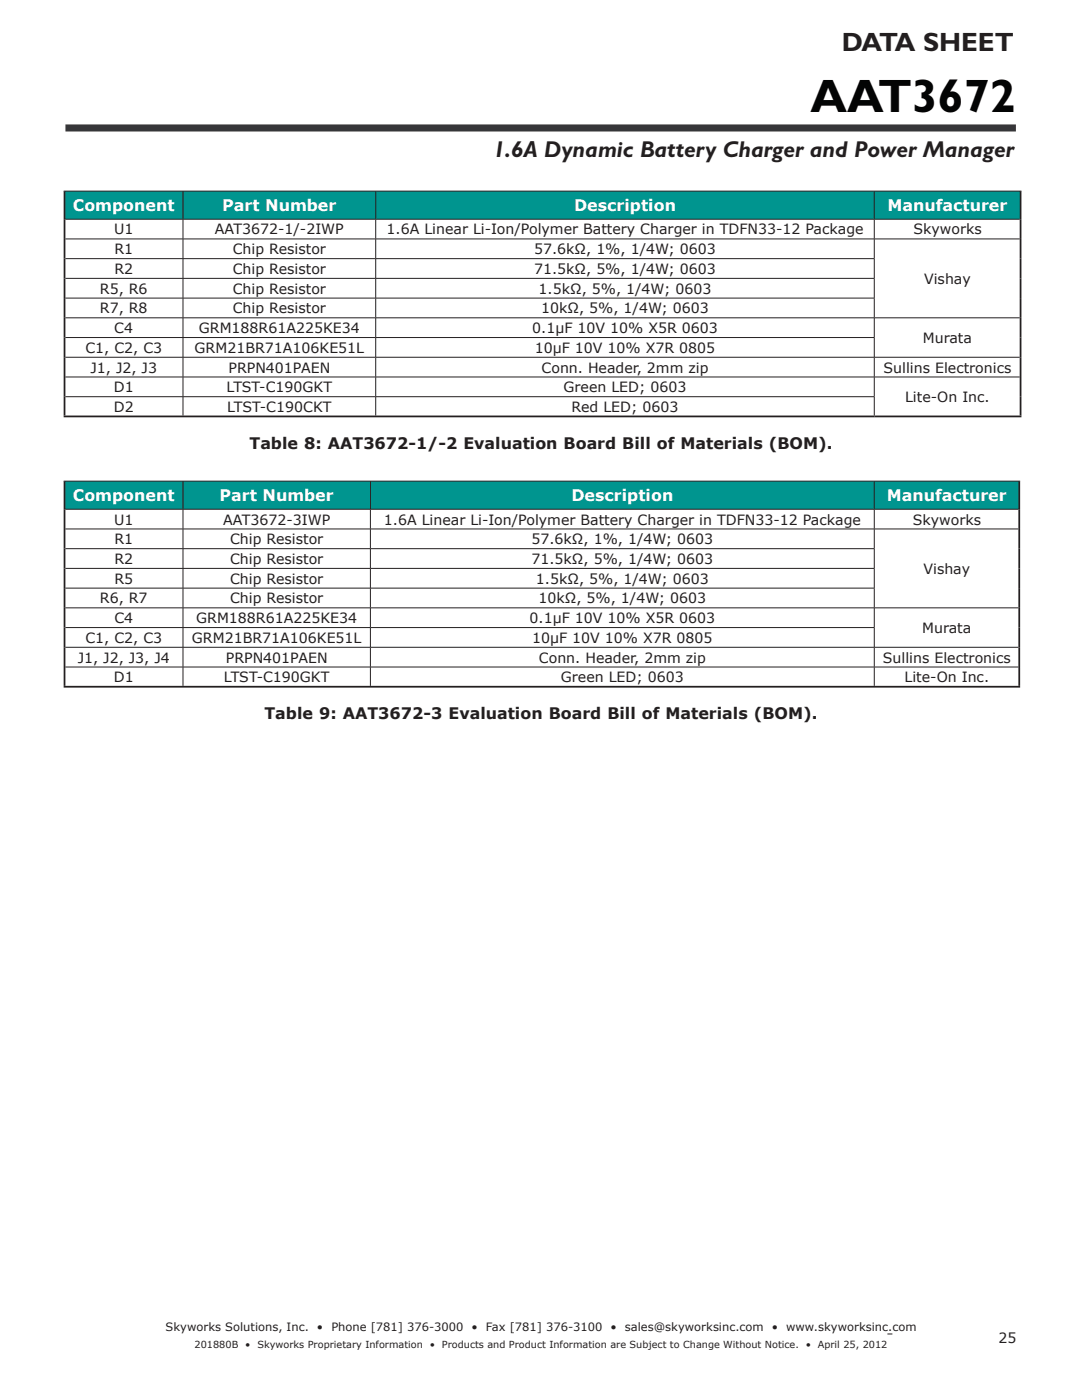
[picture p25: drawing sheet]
<svg xmlns="http://www.w3.org/2000/svg" width="216mm" height="279mm" viewBox="0 0 216 279" stroke-linecap="round" stroke-linejoin="round" font-family="sans-serif">
<defs><g id="words">
<text font-size="9.4" fill="#030404" x="161.7" y="22.3">AAT3672</text>
<text font-size="5.3" fill="#231f20" x="168" y="10.2">DATA SHEET</text>
<text font-size="4.6" fill="#231f20" x="98.4" y="31.3">1.6A Dynamic Battery Charger and Power Manager</text>
<g font-size="3.2" fill="#fff">
<text x="14.5" y="42.2">Component</text>
<text x="44.4" y="42.2">Part Number</text>
<text x="114.5" y="42.2">Description</text>
<text x="177.1" y="42.2">Manufacturer</text>
<text x="14.5" y="100">Component</text>
<text x="43.8" y="100">Part Number</text>
<text x="114" y="100">Description</text>
<text x="176.9" y="100">Manufacturer</text>
</g>
<g font-size="3.2" fill="#231f20">
<text x="49.8" y="89.6">Table 8: AAT3672-1/-2 Evaluation Board Bill of Materials (BOM).</text>
<text x="52.8" y="143.6">Table 9: AAT3672-3 Evaluation Board Bill of Materials (BOM).</text>
</g>
<g font-size="2.8" fill="#231f20">
<text x="22.8" y="46.8">U1</text>
<text x="42.9" y="46.8">AAT3672-1/-2IWP</text>
<text x="77.1" y="46.8">1.6A Linear Li-Ion/Polymer Battery Charger in TDFN33-12 Package</text>
<text x="182.3" y="46.8">Skyworks</text>
<text x="22.8" y="50.7">R1</text>
<text x="46.4" y="50.7">Chip Resistor</text>
<text x="106.6" y="50.7">57.6kΩ, 1%, 1/4W; 0603</text>
<text x="19.9" y="58.6">R5, R6</text>
<text x="22.8" y="54.7">R2</text>
<text x="46.4" y="54.7">Chip Resistor</text>
<text x="46.4" y="58.6">Chip Resistor</text>
<text x="106.6" y="54.7">71.5kΩ, 5%, 1/4W; 0603</text>
<text x="107.5" y="58.6">1.5kΩ, 5%, 1/4W; 0603</text>
<text x="184.4" y="56.6">Vishay</text>
<text x="19.9" y="62.5">R7, R8</text>
<text x="46.4" y="62.5">Chip Resistor</text>
<text x="108" y="62.5">10kΩ, 5%, 1/4W; 0603</text>
<text x="17" y="70.4">C1, C2, C3</text>
<text x="22.8" y="66.5">C4</text>
<text x="38.8" y="70.4">GRM21BR71A106KE51L</text>
<text x="39.7" y="66.5">GRM188R61A225KE34</text>
<text x="106.2" y="66.5">0.1μF 10V 10% X5R 0603</text>
<text x="106.7" y="70.4">10μF 10V 10% X7R 0805</text>
<text x="184.1" y="68.4">Murata</text>
<text x="18.1" y="74.3">J1, J2, J3</text>
<text x="45.6" y="74.3">PRPN401PAEN</text>
<text x="108.1" y="74.3">Conn. Header, 2mm zip</text>
<text x="176.3" y="74.3">Sullins Electronics</text>
<text x="22.7" y="82.2">D2</text>
<text x="22.7" y="78.3">D1</text>
<text x="45.2" y="78.3">LTST-C190GKT</text>
<text x="45.3" y="82.2">LTST-C190CKT</text>
<text x="112.5" y="78.3">Green LED; 0603</text>
<text x="114.1" y="82.2">Red LED; 0603</text>
<text x="180.6" y="80.2">Lite-On Inc.</text>
<text x="22.8" y="104.7">U1</text>
<text x="44.5" y="104.7">AAT3672-3IWP</text>
<text x="76.6" y="104.7">1.6A Linear Li-Ion/Polymer Battery Charger in TDFN33-12 Package</text>
<text x="182.1" y="104.7">Skyworks</text>
<text x="22.8" y="108.6">R1</text>
<text x="22.8" y="112.5">R2</text>
<text x="45.9" y="108.6">Chip Resistor</text>
<text x="45.9" y="112.5">Chip Resistor</text>
<text x="106.1" y="108.6">57.6kΩ, 1%, 1/4W; 0603</text>
<text x="106.1" y="112.5">71.5kΩ, 5%, 1/4W; 0603</text>
<text x="22.8" y="116.5">R5</text>
<text x="45.9" y="116.5">Chip Resistor</text>
<text x="106.9" y="116.5">1.5kΩ, 5%, 1/4W; 0603</text>
<text x="184.3" y="114.5">Vishay</text>
<text x="19.9" y="120.4">R6, R7</text>
<text x="22.8" y="124.4">C4</text>
<text x="39.2" y="124.4">GRM188R61A225KE34</text>
<text x="45.9" y="120.4">Chip Resistor</text>
<text x="105.7" y="124.4">0.1μF 10V 10% X5R 0603</text>
<text x="107.5" y="120.4">10kΩ, 5%, 1/4W; 0603</text>
<text x="17" y="128.3">C1, C2, C3</text>
<text x="38.3" y="128.3">GRM21BR71A106KE51L</text>
<text x="106.2" y="128.3">10μF 10V 10% X7R 0805</text>
<text x="184" y="126.3">Murata</text>
<text x="15.5" y="132.2">J1, J2, J3, J4</text>
<text x="22.7" y="136.2">D1</text>
<text x="44.7" y="136.2">LTST-C190GKT</text>
<text x="45.1" y="132.2">PRPN401PAEN</text>
<text x="107.5" y="132.2">Conn. Header, 2mm zip</text>
<text x="111.9" y="136.2">Green LED; 0603</text>
<text x="176.2" y="132.2">Sullins Electronics</text>
<text x="180.5" y="136.2">Lite-On Inc.</text>
<text x="199.3" y="267.9">25</text>
</g>
<g font-size="2.3" fill="#231f20">
<text x="33.1" y="265.7">Skyworks Solutions, Inc.</text>
<text x="63.3" y="265.7">•</text>
<text x="66.1" y="265.7">Phone [781] 376-3000</text>
<text x="94.1" y="265.7">•</text>
<text x="97" y="265.7">Fax [781] 376-3100</text>
<text x="121.8" y="265.7">•</text>
<text x="124.7" y="265.7">sales@skyworksinc.com</text>
<text x="154" y="265.7">•</text>
<text x="156.9" y="265.7">www.skyworksinc.com</text>
</g>
<g font-size="1.9" fill="#231f20">
<text x="38.8" y="269">201880B</text>
<text x="48.9" y="269">•</text>
<text x="51.4" y="269">Skyworks Proprietary Information</text>
<text x="85.8" y="269">•</text>
<text x="88.2" y="269">Products and Product Information are Subject to Change Without Notice.</text>
<text x="160.8" y="269">•</text>
<text x="163.2" y="269">April 25, 2012</text>
</g>
</g></defs>
<path d="M13.1 25.5h189.6" fill="none" stroke="#363639" stroke-width="1.4" stroke-linecap="butt"/>
<g fill="#fff">
<path d="M193.7 265.4h9.5v3.4h-9.5z"/>
<path d="M12.7 38.1h190.5v215.9h-190.5z"/>
</g>
<path d="M177.1 266.2h1" fill="none" stroke="#231f20" stroke-width=".2"/>
<g fill="#fff">
<path d="M12.7 38.1h191.2v215.9h-191.2z"/>
<path d="M12.7 38.1h190.5v215.9h-190.5z"/>
</g>
<path d="M12.9 38.1h23.6v5.6h-23.6zM36.5 38.1h38.5v5.6h-38.5zM75 38.1h99.5v5.6h-99.5zM174.5 38.1h29.1v5.6h-29.1z" fill="#00958f"/>
<g fill="none" stroke="#231f20" stroke-width=".2">
<path d="M12.7 38.1h191.1M36.5 38.2v5.5M75 38.2v5.5M174.5 38.2v5.5M13.1 43.7h190.4M13.1 47.7h190.4M13.1 51.6h161.4M13.1 55.6h161.4M13.1 59.5h61.9M36.5 43.8v3.8M36.5 47.7v3.9M36.5 51.7v3.8"/>
<path d="M36.5 55.6v3.8M36.5 59.5v3.9M75 43.8v3.8M75 47.7v3.9M75 51.7v3.8M75 55.6v3.8M75 59.5v3.9M75 59.5h99.5M174.5 47.7v3.9M174.5 51.7v3.8M174.5 55.6v3.8M174.5 59.5v3.9"/>
<path d="M174.5 43.8v3.8M13.1 63.4h61.9M13.1 67.4h161.4M13.1 71.3h190.4M13.1 75.2h190.4M13.1 79.2h161.4M36.5 63.5v3.8M36.5 67.4v3.9M36.5 71.3v3.9M36.5 75.3v3.8M36.5 79.2v3.7M75 63.5v3.8"/>
<path d="M75 67.4v3.9M75 71.3v3.9M75 75.3v3.8M75 79.2v3.7M75 63.4h128.5M174.5 63.5v3.8M174.5 67.4v3.9M174.5 75.3v3.8M174.5 79.2v3.7M174.5 71.3v3.9"/>
</g>
<path d="M12.9 38.2v44.7M203.6 38.2v44.7M12.7 83.1h191.1" fill="none" stroke="#231f20" stroke-width=".35"/>
<path d="M12.9 96h23.6v5.6h-23.6zM36.5 96h37.4v5.6h-37.4zM73.9 96h100.6v5.6h-100.6zM174.5 96h28.9v5.6h-28.9z" fill="#00958f"/>
<g fill="none" stroke="#231f20" stroke-width=".2">
<path d="M12.7 96h190.9M36.5 96.1v5.5M73.9 96.1v5.5M174.5 96.1v5.5M13.1 101.6h190.1M13.1 105.6h190.1M13.1 109.5h161.4M13.1 113.4h161.4M13.1 117.4h161.4M36.5 101.7v3.8M36.5 105.6v3.9M36.5 109.5v3.9"/>
<path d="M36.5 113.5v3.8M36.5 117.4v3.9M73.9 101.7v3.8M73.9 105.6v3.9M73.9 109.5v3.9M73.9 113.5v3.8M73.9 117.4v3.9M174.5 101.7v3.8M174.5 105.6v3.9M174.5 109.5v3.9M174.5 113.5v3.8M174.5 117.4v3.9"/>
<path d="M13.1 125.2h161.4M13.1 129.2h60.8M13.1 133.1h60.8M36.5 121.4v3.8M36.5 125.3v3.8M36.5 129.2v3.9M36.5 133.2v3.7M73.9 121.4v3.8M73.9 125.3v3.8M73.9 129.2v3.9M73.9 133.2v3.7M73.9 133.1h129.3"/>
<path d="M174.5 121.4v3.8M174.5 125.3v3.8M174.5 129.2v3.9M174.5 133.2v3.7M203.2 121.3h-190.1M203.2 129.2h-129.3"/>
</g>
<path d="M12.9 96.1v40.8M203.4 96.1v40.8M12.7 137.1h190.9" fill="none" stroke="#231f20" stroke-width=".35"/>
<use href="#words"/>
</svg>
